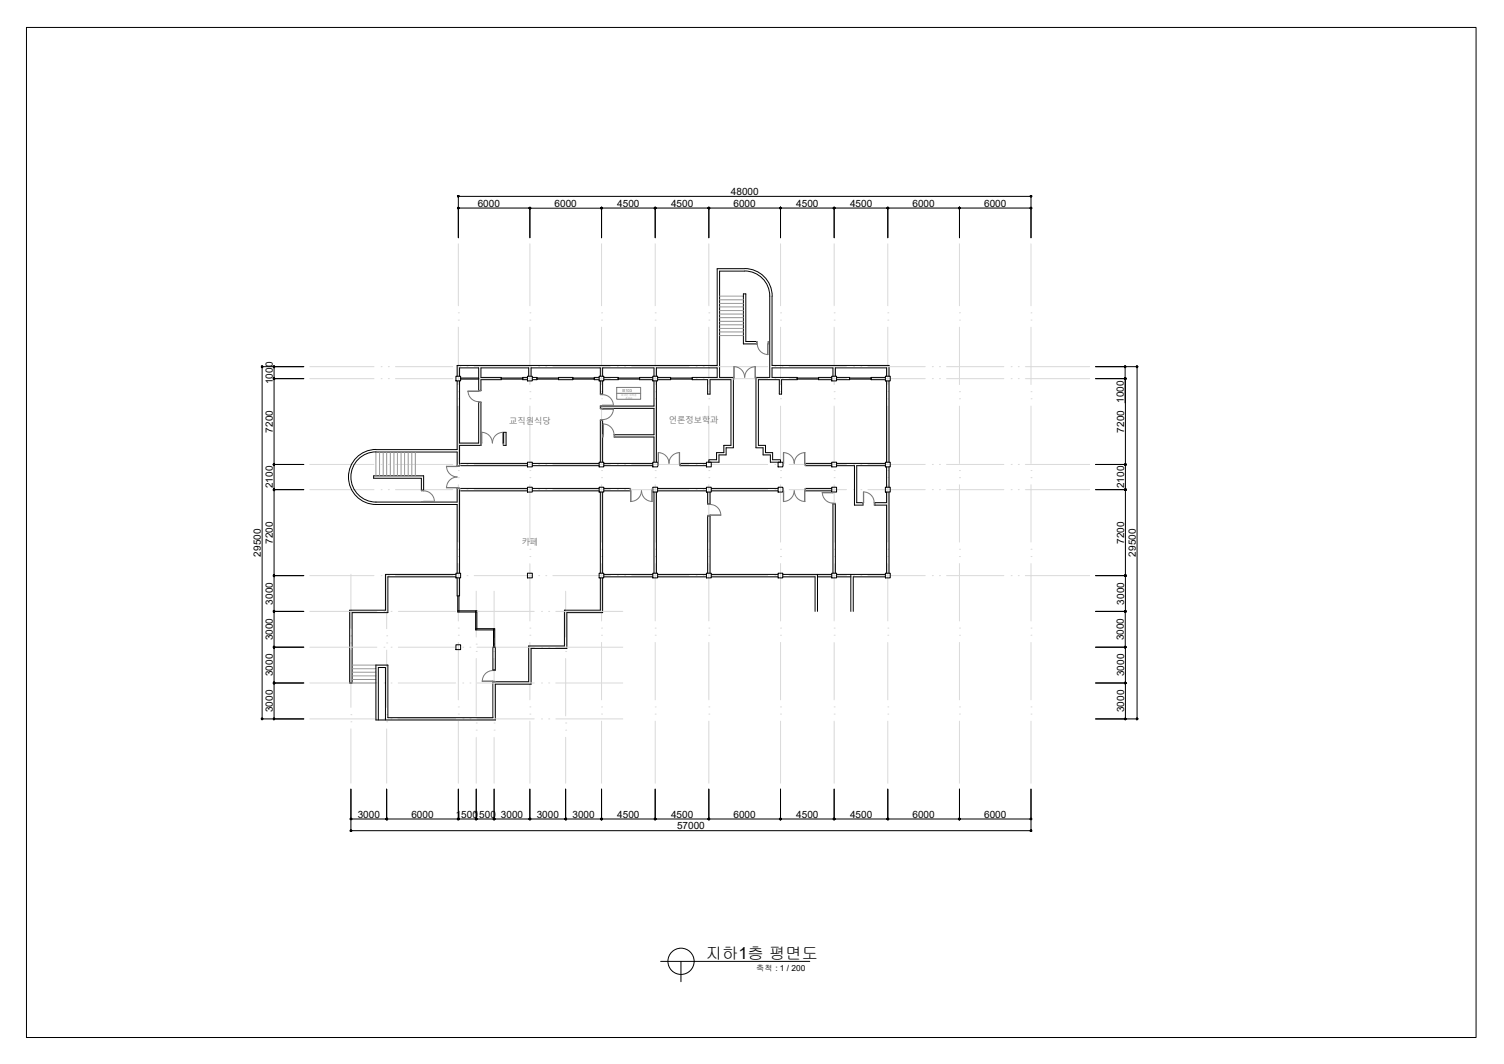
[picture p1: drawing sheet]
<svg xmlns="http://www.w3.org/2000/svg" width="420mm" height="297mm" viewBox="0 0 420 297" stroke-linecap="round" stroke-linejoin="round" font-family="sans-serif">
<defs><g id="words">
<text font-size="4.5" x="197.2" y="267.6">지하1층 평면도</text>
<g font-size="2.8">
<text x="133.5" y="57.7">6000</text>
<text x="154.9" y="57.7">6000</text>
<text x="172.5" y="57.7">4500</text>
<text x="187.5" y="57.7">4500</text>
<text x="204.2" y="54.4">48000</text>
<text x="204.9" y="57.7">6000</text>
<text x="222.4" y="57.7">4500</text>
<text x="237.5" y="57.7">4500</text>
<text x="254.9" y="57.7">6000</text>
<text x="274.9" y="57.7">6000</text>
<text x="76.2" y="107.2" transform="rotate(-90 76.2 107.2)">1000</text>
<text x="314" y="112.4" transform="rotate(-90 314 112.4)">1000</text>
<text x="76.2" y="120.8" transform="rotate(-90 76.2 120.8)">7200</text>
<text x="314" y="120.8" transform="rotate(-90 314 120.8)">7200</text>
<text x="76.2" y="136.3" transform="rotate(-90 76.2 136.3)">2100</text>
<text x="314" y="136.3" transform="rotate(-90 314 136.3)">2100</text>
<text x="72.8" y="155.4" transform="rotate(-90 72.8 155.4)">29500</text>
<text x="76.2" y="151.8" transform="rotate(-90 76.2 151.8)">7200</text>
<text x="314" y="151.8" transform="rotate(-90 314 151.8)">7200</text>
<text x="317.3" y="155.4" transform="rotate(-90 317.3 155.4)">29500</text>
<text x="76.2" y="168.8" transform="rotate(-90 76.2 168.8)">3000</text>
<text x="314" y="168.8" transform="rotate(-90 314 168.8)">3000</text>
<text x="76.2" y="178.8" transform="rotate(-90 76.2 178.8)">3000</text>
<text x="314" y="178.8" transform="rotate(-90 314 178.8)">3000</text>
<text x="76.2" y="188.8" transform="rotate(-90 76.2 188.8)">3000</text>
<text x="314" y="188.8" transform="rotate(-90 314 188.8)">3000</text>
<text x="76.2" y="198.8" transform="rotate(-90 76.2 198.8)">3000</text>
<text x="314" y="198.8" transform="rotate(-90 314 198.8)">3000</text>
<text x="99.9" y="228.3">3000</text>
<text x="114.9" y="228.3">6000</text>
<text x="127.3" y="228.3">15001500</text>
<text x="139.9" y="228.3">3000</text>
<text x="149.9" y="228.3">3000</text>
<text x="159.9" y="228.3">3000</text>
<text x="172.5" y="228.3">4500</text>
<text x="187.5" y="228.3">4500</text>
<text x="189.1" y="231.5">57000</text>
<text x="204.9" y="228.3">6000</text>
<text x="222.4" y="228.3">4500</text>
<text x="237.5" y="228.3">4500</text>
<text x="254.9" y="228.3">6000</text>
<text x="274.9" y="228.3">6000</text>
</g>
<g font-size="2.3" fill="#757575">
<text x="142.3" y="118.4">교직원식당</text>
<text x="186.8" y="118.1">언론정보학과</text>
<text x="145.7" y="152">카페</text>
</g>
<text font-size="2.3" x="211.3" y="271">축척 : 1 / 200</text>
<text font-size="1.2" fill="#757575" x="173.9" y="109.4">B103</text>
<g font-size=".7" fill="#757575">
<text x="173.6" y="110.6">외국인 유학생</text>
<text x="174.7" y="111.3">조리실</text>
</g>
</g></defs>
<!-- layer: WALL -->
<g fill="none" stroke="#000" stroke-width=".28">
<path d="M208 75.7h-7v29.7h3.9v19.6h-2.1v2h-1.9v2h-2.9v-.6h2.2v-2h2v-2.1h2v-18.3h-5.8v4h-.7v-4h-4.3v-.6h6.9v-2.7h-16.9v2.3M208 75h-7.7v27h-72.6v3M208 75.6a7 7 0 0 1 7 7.1v22.7h-3.8v19.6h2v2h2v2h2.8v-.6h-2.2v-2h-1.9v-2.1h-2v-18.3h5.8v4h.6v-4h4.4v-.6h-7v-2.7h17v2.3M208 75a7.7 7.7 0 0 1 7.7 7.7M207.7 82h.7v13.3h3v.7h-3.7zM215.7 82.7v19.3h32.7v3M127.7 106.3v19.2h-22.7a7.7 7.7 0 0 0-7.6 7.7 7.7 7.7 0 0 0 7.6 7.6h22.7v19.2M128.4 105v-2.3h5.3v6.3h.7v-3h5.6v-.6h-5.6v-2.7h13.3v2.3M128.4 106.3v17.4h5.3v-11.3h.7v11.9h-6v5.7h-.7v-3.8h-22.7M147.3 105.4h-1.3v.6h1.3M148.4 105v-2.3h19.3v2.3M148.7 105.4h1.3v.6h-1.3"/>
<path d="M156 105.4h4v.6h-4zM167.4 105.4h-1.4v.6h1.4M167.7 106.3v3.7h.6v-3.7M168.3 105v-2.3h14.4v2.3M168.7 105.4h4v.6h-4M182.4 105.4h-3.7v.6h3.7M182.7 106.3v7.1h-15v.6h15v7.4h-11v.6h11v7M183.4 106.3v22.7M183.7 105.4h3.7v.6h-3.7M232.4 105.4h-3.7v.6h3.7M233.4 105v-2.3h14.3v2.3M233.7 105.4h3.6v.6h-3.6"/>
<path d="M247.3 105.4h-3.9v.6h3.9M247.7 106.3v22.7M248.4 106.3v22.7M104.4 132.8h13.9v4.1h-.6v-3.4h-13.3zM105 126.2a7 7 0 0 0-7 7 7 7 0 0 0 7 7h22.7v-3.8h.7v23.6M128.7 130h18.6M128.7 129.4h18.6M128.7 137h18.6M128.7 136.4h18.6M140.7 123.7v-3h.7v3.6h-.7M148.7 130h18.7M148.7 129.4h18.7"/>
<path d="M148.7 137h18.7M148.7 136.4h18.7M167.7 129v-11.7h.6v11.7M167.7 137.4v22.6M168.3 137.4v22.6M168.7 130h13.7M168.7 129.4h13.7M168.7 137h7.3M168.7 136.4h7.3M182.7 137.4v22.6M183.4 137.4v22.6M183.7 137h13.6"/>
<path d="M183.7 136.4h13.6M197.3 129.4h-7.3v.6h7.3M197.7 137.4v3.3h.7v-3.3M198.7 137h18.7M198.7 136.4h18.7M225 130h7.4M225 129.4h7.4M225 137h7.4M225 136.4h7.4M233.7 130h5v11h2.3v-.7h-1.7v-10.3h8M233.7 129.4h13.6M247.7 137.4v2.9h-3.3v.7h3.3v19"/>
<path d="M247.7 130.3v5.7M248.4 130.3v5.7M248.4 137.4v22.6M127.4 160.4h-19.7v9.9h-10v20.4h.7v-19.7h10v-10h19M127.7 161.3v5.1h.7v-5.1M167.7 161.3v9h-10v10h-10v10h-10v10.1h-29.3v-14.7h-3.4v15.3h33.4v-10h10v-10h10v-10h9.9v-9.7M168.7 161h13.7M168.7 160.4h13.7M183.7 161h13.6M183.7 160.4h13.6M197.7 160v-16h.7v16M198.7 161h18.7"/>
<path d="M198.7 160.4h18.7M218.7 161h9v9.7M218.7 160.4h13.7M228.4 161h4M228.4 160.4v10.3M232.7 160v-19.3h.7v19.3M233.7 161h4M233.7 160.4h13.6M237.7 160.4v10.3M247.3 161h-8.9v9.7M137.7 180.7h.7v6.3h-.7zM105.7 201v-14.6h2v14.6"/>
</g>
<!-- layer: CEN -->
<g fill="none" stroke="#d9d9d9" stroke-width=".28">
<path d="M128 68.1v17.2M148 68.1v17.2M168 68.1v17.2M183 68.1v17.2M198 68.1v17.2M218 68.1v17.2M233 68.1v17.2M248 68.1v17.2M268 68.1v17.2M288 68.1v17.2M128 87.3h.1M128 89.4h.1"/>
<path d="M128 91.4v16M148 87.3h.1M148 89.4h.1M148 91.4v16M168 87.3h.1M168 89.4h.1M168 91.4v16M183 87.3h.1M183 89.4h.1M183 91.4v16M198 87.3h.1M198 89.4h.1"/>
<path d="M198 91.4v16M218 87.3h.1M218 89.4h.1M218 91.4v16M233 87.3h.1M233 89.4h.1M233 91.4v16M248 87.3h.1M248 89.4h.1M248 91.4v16M268 87.3h.1M268 89.4h.1"/>
<path d="M268 91.4v16M288 87.3h.1M288 89.4h.1M288 91.4v16M86.6 102.4h17.9M86.6 105.7h17.9M106.5 102.4h.1M106.5 105.7h.1M108.5 102.4h.1M108.5 105.7h.1M110.5 102.4h16M110.5 105.7h16"/>
<path d="M128 109.3h.1M128 111.3h.1M128 113.4v16M128.5 102.4h.1M128.5 105.7h.1M130.5 102.4h.1M130.5 105.7h.1M132.5 102.4h16M132.5 105.7h16M148 109.3h.1M148 111.3h.1M148 113.4v16"/>
<path d="M150.5 102.4h.1M150.5 105.7h.1M152.5 102.4h.1M152.5 105.7h.1M154.5 102.4h16M154.5 105.7h16M168 109.3h.1M168 111.3h.1M168 113.4v16M172.5 102.4h.1M172.5 105.7h.1M174.5 102.4h.1"/>
<path d="M174.5 105.7h.1M176.5 102.4h16M176.5 105.7h16M183 109.3h.1M183 111.3h.1M183 113.4v16M194.5 102.4h.1M194.5 105.7h.1M196.5 102.4h.1M196.5 105.7h.1M198 109.3h.1M198 111.3h.1"/>
<path d="M198 113.4v16M198.5 102.4h15.9M198.5 105.7h15.9M216.5 102.4h.1M216.5 105.7h.1M218 109.3h.1M218 111.3h.1M218 113.4v16M218.5 102.4h.1M218.5 105.7h.1M220.5 102.4h16M220.5 105.7h16"/>
<path d="M233 109.3h.1M233 111.3h.1M233 113.4v16M238.4 102.4h.1M238.4 105.7h.1M240.5 102.4h.1M240.5 105.7h.1M242.5 102.4h16M242.5 105.7h16M248 109.3h.1M248 111.3h.1M248 113.4v16"/>
<path d="M260.5 102.4h.1M260.5 105.7h.1M262.5 102.4h.1M262.5 105.7h.1M264.4 102.4h16M264.4 105.7h16M268 109.3h.1M268 111.3h.1M268 113.4v16M282.5 102.4h.1M282.5 105.7h.1M284.5 102.4h.1"/>
<path d="M284.5 105.7h.1M286.5 102.4h17.9M286.5 105.7h17.9M288 109.3h.1M288 111.3h.1M288 113.4v16M86.6 129.7h17.9M86.6 136.7h17.9M106.5 129.7h.1M106.5 136.7h.1M108.5 129.7h.1M108.5 136.7h.1"/>
<path d="M110.5 129.7h16M110.5 136.7h16M128 131.4h.1M128 133.4h.1M128 135.3v16M128.5 129.7h.1M128.5 136.7h.1M130.5 129.7h.1M130.5 136.7h.1M132.5 129.7h16M132.5 136.7h16M148 131.4h.1"/>
<path d="M148 133.4h.1M148 135.3v16M150.5 129.7h.1M150.5 136.7h.1M152.5 129.7h.1M152.5 136.7h.1M154.5 129.7h16M154.5 136.7h16M168 131.4h.1M168 133.4h.1M168 135.3v16M172.5 129.7h.1"/>
<path d="M172.5 136.7h.1M174.5 129.7h.1M174.5 136.7h.1M176.5 129.7h16M176.5 136.7h16M183 131.4h.1M183 133.4h.1M183 135.3v16M194.5 129.7h.1M194.5 136.7h.1M196.5 129.7h.1M196.5 136.7h.1"/>
<path d="M198 131.4h.1M198 133.4h.1M198 135.3v16M198.5 129.7h15.9M198.5 136.7h15.9M216.5 129.7h.1M216.5 136.7h.1M218 131.4h.1M218 133.4h.1M218 135.3v16M218.5 129.7h.1M218.5 136.7h.1"/>
<path d="M220.5 129.7h16M220.5 136.7h16M233 131.4h.1M233 133.4h.1M233 135.3v16M238.4 129.7h.1M238.4 136.7h.1M240.5 129.7h.1M240.5 136.7h.1M242.5 129.7h16M242.5 136.7h16M248 131.4h.1"/>
<path d="M248 133.4h.1M248 135.3v16M260.5 129.7h.1M260.5 136.7h.1M262.5 129.7h.1M262.5 136.7h.1M264.4 129.7h16M264.4 136.7h16M268 131.4h.1M268 133.4h.1M268 135.3v16M282.5 129.7h.1"/>
<path d="M282.5 136.7h.1M284.5 129.7h.1M284.5 136.7h.1M286.5 129.7h17.9M286.5 136.7h17.9M288 131.4h.1M288 133.4h.1M288 135.3v16M128 153.3h.1M128 155.4h.1M128 157.4v16M148 153.3h.1"/>
<path d="M148 155.4h.1M148 157.4v16M168 153.3h.1M168 155.4h.1M168 157.4v16M183 153.3h.1M183 155.4h.1M183 157.4v16M198 153.3h.1M198 155.4h.1M198 157.4v16M218 153.3h.1"/>
<path d="M218 155.4h.1M218 157.4v16M233 153.3h.1M233 155.4h.1M233 157.4v16M248 153.3h.1M248 155.4h.1M248 157.4v16M268 153.3h.1M268 155.4h.1M268 157.4v16M288 153.3h.1"/>
<path d="M288 155.4h.1M288 157.4v16M86.6 160.7h17.9M86.6 170.7h18.7M98 177.5h.1M98 179.5h.1M98 160.4v15.1M106.5 160.7h.1M107.3 170.7h.1M108 177.5h.1M108 179.5h.1M108 160.4v15.1"/>
<path d="M108.5 160.7h.1M109.2 170.7h.1M110.5 160.7h16M111.3 170.7h16M128 175.3h.1M128 177.3h.1M128 179.4v16M128.5 160.7h.1M129.3 170.7h.1M130.5 160.7h.1M131.3 170.7h.1M132.5 160.7h16"/>
<path d="M133 179.8h.1M133 165.1v12.7M133.3 170.7h16M138 179.8h.1M138 165.1v12.7M148 175.3h.1M148 177.3h.1M148 179.4v16M150.5 160.7h.1M151.3 170.7h.1M152.5 160.7h.1M153.3 170.7h.1"/>
<path d="M154.5 160.7h16M155.3 170.7h18.7M158 179.8h.1M158 165.1v12.7M168 175.3h.1M168 177.3h.1M168 179.4v16M172.5 160.7h.1M174.5 160.7h.1M176.5 160.7h16M183 175.3h.1M183 177.3h.1"/>
<path d="M183 179.4v16M194.5 160.7h.1M196.5 160.7h.1M198 175.3h.1M198 177.3h.1M198 179.4v16M198.5 160.7h15.9M216.5 160.7h.1M218 175.3h.1M218 177.3h.1M218 179.4v16M218.5 160.7h.1"/>
<path d="M220.5 160.7h16M233 175.3h.1M233 177.3h.1M233 179.4v16M238.4 160.7h.1M240.5 160.7h.1M242.5 160.7h16M248 175.3h.1M248 177.3h.1M248 179.4v16M260.5 160.7h.1M262.5 160.7h.1"/>
<path d="M264.4 160.7h16M268 175.3h.1M268 177.3h.1M268 179.4v16M282.5 160.7h.1M284.5 160.7h.1M286.5 160.7h17.9M288 175.3h.1M288 177.3h.1M288 179.4v16M86.6 180.7h18.7M86.6 190.7h18.7"/>
<path d="M98 199.5h.1M98 181.5v16M107.3 180.7h.1M107.3 190.7h.1M108 199.5h.1M108 181.5v16M109.2 180.7h.1M109.2 190.7h.1M111.3 180.7h16M111.3 190.7h16M128 197.4h.1M128 199.3h.1"/>
<path d="M129.3 180.7h.1M129.3 190.7h.1M131.3 180.7h.1M131.3 190.7h.1M133 181.9h.1M133 183.9v16M133.3 180.7h16M133.3 190.7h16M138 181.9h.1M138 183.9v16M148 197.4h.1M148 199.3h.1"/>
<path d="M151.3 180.7h.1M151.3 190.7h.1M153.3 180.7h.1M153.3 190.7h.1M155.3 180.7h18.7M155.3 190.7h18.7M158 181.9h.1M158 183.9v16M168 197.4h.1M168 199.3h.1M183 197.4h.1M183 199.3h.1"/>
<path d="M198 197.4h.1M198 199.3h.1M218 197.4h.1M218 199.3h.1M233 197.4h.1M233 199.3h.1M248 197.4h.1M248 199.3h.1M268 197.4h.1M268 199.3h.1M288 197.4h.1M288 199.3h.1"/>
<path d="M86.6 200.7h18.7M98 201.5h.1M98 203.5v15.2M107.3 200.7h.1M108 201.5h.1M108 203.5v15.2M109.2 200.7h.1M111.3 200.7h16M128 201.3v17.4M129.3 200.7h.1M131.3 200.7h.1M133 201.8h.1"/>
<path d="M133 203.8h.1M133 205.9v12.8M133.3 200.7h16M138 201.8h.1M138 203.8h.1M138 205.9v12.8M148 201.3v17.4M151.3 200.7h.1M153.3 200.7h.1M155.3 200.7h18.7M158 201.8h.1M158 203.8h.1"/>
<path d="M158 205.9v12.8M168 201.3v17.4M183 201.3v17.4M198 201.3v17.4M218 201.3v17.4M233 201.3v17.4M248 201.3v17.4M268 201.3v17.4M288 201.3v17.4"/>
</g>
<!-- layer: WIN -->
<g fill="none" stroke="#000" stroke-width=".28">
<path d="M128.7 105.5h5v.3h-5zM140 105.5h6v.3h-6zM150 105.5h6v.3h-6zM160 105.5h6v.3h-6zM172.7 105.5h6v.3h-6zM187.4 105.5h6v.3h-6zM222.7 105.5h6v.3h-6zM237.3 105.5h6.1v.3h-6.1zM127.9 166.4v4.5h5.3M127.9 170.5h5.3v5.4M128.2 166.4v4.5M132.9 170.5v5.4h5.3"/>
<path d="M132.9 175.5h5.3v5.2M137.9 175.5v5.2"/>
</g>
<!-- layer: 0e -->
<g fill="none" stroke="#000" stroke-width=".28">
<path d="M127.4 105h1.3v1.3h-1.3zM147.3 105h1.4v1.3h-1.4zM167.4 105h1.3v1.3h-1.3zM182.4 105h1.3v1.3h-1.3zM232.4 105h1.3v1.3h-1.3zM247.3 105h1.4v1.3h-1.4zM147.3 129h1.4v1.3h-1.4zM147.3 136h1.4v1.4h-1.4zM167.4 129h1.3v1.3h-1.3zM167.4 136h1.3v1.4h-1.3zM182.4 129h1.3v1.3h-1.3zM182.4 136h1.3v1.4h-1.3z"/>
<path d="M197.3 129h1.4v1.3h-1.4zM197.3 136h1.4v1.4h-1.4zM217.4 129h1.3v1.3h-1.3zM217.4 136h1.3v1.4h-1.3zM232.4 129h1.3v1.3h-1.3zM232.4 136h1.3v1.4h-1.3zM247.3 136h1.4v1.4h-1.4zM247.3 129h1.4v1.3h-1.4zM127.4 160h1.3v1.3h-1.3zM147.3 160h1.4v1.3h-1.4zM167.4 160h1.3v1.3h-1.3zM182.4 160h1.3v1.3h-1.3z"/>
<path d="M197.3 160h1.4v1.3h-1.4zM217.4 160h1.3v1.3h-1.3zM232.4 160h1.3v1.3h-1.3zM247.3 160h1.4v1.3h-1.4zM127.4 180h1.3v1.4h-1.3z"/>
</g>
<!-- layer: DOOR -->
<g fill="none" stroke="#757575" stroke-width=".28">
<path d="M211.4 95.3h.1v.7h-.1zM211.6 96a2.98 2.98 0 0 0 3 3M214.4 99v-3h.3v-.7h-.2v3.7M130.7 109.3h3v-.3h.7v.2h-3.7a3.1 3.1 0 0 0 3 2.9M133.7 112.2h.7v.2h-.7zM167.7 117.2h.6v.1h-.6zM167.7 110h.6v.2h-.6zM168.4 110.2a2.98 2.98 0 0 1 3 3h-3.7v.2h.6v-.3h3.1M168.6 118.4v3h-.3v.6h.2v-3.6a2.98 2.98 0 0 1 3 2.9M171.4 114.2a2.98 2.98 0 0 1-3 2.9M171.4 114.2h-3.7v-.2h.6v.3h3.1M204.9 105.4l.1 .6z"/>
<path d="M205 102.4v3M205 102.4a2.98 2.98 0 0 1 3 2.9M205.1 102.4l-.1 3M210.9 102.4v3l.1-3M211 105.4h.2v.6h-.2zM211 102.4a2.98 2.98 0 0 0-2.9 2.9M117.7 136.9h.6v.1h-.6zM118.4 137a2.98 2.98 0 0 1 3 3l-3.7 .2h.6v-.2h3.1M124.7 130.3h3l-3-.1a2.98 2.98 0 0 0 3 2.9M124.7 136.1l3 .1M127.7 136.2h.7v.2h-.7zM127.7 130h.7v.2h-.7z"/>
<path d="M127.7 133.2a2.98 2.98 0 0 0-3 3h3M134.4 123.7h.1v.6h-.1zM134.6 120.7l-.1 3M137.5 123.7a2.98 2.98 0 0 0-3-3v3M140.4 120.7v3l.1-3M140.5 123.7h.2v.6h-.2zM140.6 120.7a2.98 2.98 0 0 0-3 3M171.5 121.4h.2v.6h-.2zM176 136.4h.2v.6h-.2zM176.2 137v3a2.98 2.98 0 0 0 3-3 3.1 3.1 0 0 0 3 3l-.1-3v3M176.2 137l.1 3M182.2 136.4h.2v.6h-.2z"/>
<path d="M183.7 129.4h.2v.6h-.2zM183.9 126.4v3M189.8 126.4v3l.1-3M189.9 129.4h.1v.6h-.1zM189.9 126.4a2.98 2.98 0 0 0-3 2.9 2.98 2.98 0 0 0-3-2.9v3M218.7 129.4h.1v.6h-.1zM218.7 136.4h.1v.6h-.1zM218.8 137l.1 3a2.98 2.98 0 0 0 3-3 3.1 3.1 0 0 0 3 3l-.1-3v3M218.8 137l.1 3M218.9 126.4l-.1 3M224.8 126.4v3l.1-3a3.1 3.1 0 0 0-3 2.9 2.98 2.98 0 0 0-3-2.9l-.1 3M224.9 129.4h.1v.6h-.1z"/>
<path d="M224.9 136.4h.1v.6h-.1zM229.7 137.5l3.7-.1h-.7v.2h-3M229.7 137.5a2.98 2.98 0 0 0 3 3M241.2 137.4v3.6h-.2v-.7h.3v-2.9M241.2 137.3a2.98 2.98 0 0 1 3 3M197.7 140.7h.7v.1h-.7zM198.4 140.8a2.98 2.98 0 0 1 3 3M201.4 143.8h-3v.2h-.7v-.2h3.7M232.7 140.5h.7v.2h-.7zM244.2 140.3h.2v.7h-.2zM137.7 187h.7v.2h-.7zM137.7 187.2a3 3 0 0 0-3 3l3.7 .1h-.7v-.2h-3"/>
</g>
<!-- layer: Ĳ -->
<g fill="none" stroke="#979797" stroke-width=".28">
<path d="M201 82.7h6.7M201 93.7h6.7M201 92.7h6.7M201 91.7h6.7M201 90.7h6.7M201 89.7h6.7M201 88.7h6.7M201 87.7h6.7M201 86.7h6.7M201 85.7h6.7M201 84.7h6.7M201 83.7h6.7"/>
<path d="M105 126.2v6.6M106 126.2v6.6M107 126.2v6.6M108 126.2v6.6M109 126.2v6.6M110.1 126.2v6.6M111 126.2v6.6M112 126.2v6.6M113 126.2v6.6M114 126.2v6.6M115 126.2v6.6M116 126.2v6.6"/>
<path d="M98.4 190.7h6.6M98.4 189.7h6.6M98.4 188.7h6.6M98.4 187.7h6.6M98.4 186.7h6.6M98.4 185.7h6.6"/>
</g>
<!-- layer: DIM -->
<g fill="none" stroke="#000" stroke-width=".28">
<path d="M128 54.8v11.6M128.4 58.1h19.3M128.4 54.8h159.3M148 58.1v8.3M148.4 58.1h19.3M168 58.1v8.3M168.3 58.1h14.4M183 58.1v8.3M183.4 58.1h14.3M198 58.1v8.3M198.4 58.1h19.3M218 58.1v8.3"/>
<path d="M218.3 58.1h14.4M233 58.1v8.3M233.4 58.1h14.3M248 58.1v8.3M248.4 58.1h19.3M268 58.1v8.3M268.3 58.1h19.4M288 54.8v11.6M73.2 102.4h11.7M73.2 102.7v97.7M76.6 105.7h8.3M76.6 102.7v2.7"/>
<path d="M76.6 106v23.4M306.1 102.4h11.6M306.1 105.7h8.3M314.3 102.7v2.7M314.3 105.7v6.8M314.4 106v23.4M317.7 102.7v97.7M76.6 129.7h8.3M76.6 136.7h8.3M76.6 130v6.4M76.6 137v23.4M306.1 129.7h8.3"/>
<path d="M306.1 136.7h8.3M314.4 130v6.4M314.4 137v23.4M76.6 160.7h8.3M76.6 170.7h8.3M76.6 161v9.3M76.6 171v9.3M306.1 160.7h8.3M306.1 170.7h8.3M314.4 171v9.3M314.4 161v9.3M76.6 180.7h8.3"/>
<path d="M76.6 190.7h8.3M76.6 181v9.3M76.6 191v9.4M306.1 180.7h8.3M306.1 190.7h8.3M314.4 181v9.3M314.4 191v9.4M73.2 200.7h11.7M306.1 200.7h11.6M98 220.3v11.6M98.4 228.6h9.3M98.4 231.9h189.3"/>
<path d="M108 220.3v8.3M108.4 228.6h19.3M128 220.3v8.3M128.4 228.6h4.3M133 220.3v8.3M133.4 228.6h4.3M138 220.3v8.3M138.4 228.6h9.3M148 220.3v8.3M148.4 228.6h9.3M158 220.3v8.3M158.4 228.6h9.3"/>
<path d="M168 220.3v8.3M168.3 228.6h14.4M183 220.3v8.3M183.4 228.6h14.3M198 220.3v8.3M198.4 228.6h19.3M218 220.3v8.3M218.3 228.6h14.4M233 220.3v8.3M233.4 228.6h14.3M248 220.3v8.3M248.4 228.6h19.3"/>
<path d="M268 220.3v8.3M268.3 228.6h19.4M288 220.3v11.6M184.6 268.4h41.6M190.2 268.4v5.7"/>
<circle cx="190.3" cy="268.4" r="3.7"/>
</g>
<!-- layer: SHEET -->
<path d="M7.4 7.7h405v281.9h-405z" fill="none" stroke="#000" stroke-width=".28"/>
<!-- layer: 亅 -->
<path d="M172.3 108.2h6.7v3.3h-6.7zM172.3 109.8h6.7" fill="none" stroke="#757575" stroke-width=".28"/>
<!-- layer: 0 -->
<g fill="#000" stroke="#000" stroke-width=".28">
<path d="M76.4 105.8l.2-.1zM76.7 105.6l-.1 .1zM314.4 129.7h.2zM76.6 190.5v.2zM314.4 190.5v.2z"/>
<path d="M127.9 58.1h.1zM127.9 58.2l.1-.1zM128 58.1l.2 .1z"/>
<path d="M127.9 54.8h.1zM127.9 54.9l.1-.1v.2zM128 54.8v.2z"/>
<path d="M127.9 58l.1 .1v-.2zM127.9 58l.1 .1z"/>
<path d="M127.9 54.7l.1 .1zM127.9 54.7l.1 .1z"/>
<path d="M128 58.1l.2 .1zM128 58.1h.2zM128 57.9v.2z"/>
<path d="M128 54.8h.2zM128 54.8l.2-.1zM128 54.7v.1z"/>
<path d="M147.9 58.1h.1zM147.9 58.3l.1-.2zM148 58.1l.2 .2z"/>
<path d="M147.9 58l.1 .1zM147.9 58.1h.1zM147.9 58.2l.1-.1z"/>
<path d="M148 58.1l.2 .1zM148 58.1l.2 .1z"/>
<path d="M147.9 58l.1 .1zM147.9 58l.1 .1z"/>
<path d="M148 58.1l.2 .2zM148 58.1l.2-.1zM148 58v.1z"/>
<path d="M148 58.1h.2zM148 57.9v.2zM147.9 58l.1 .1v-.2z"/>
<path d="M167.9 58.1h.1zM167.9 58.2l.1-.1zM168 58.1v.2z"/>
<path d="M167.9 58l.1 .1zM167.9 58.1h.1zM168 58.1l-.1 .2z"/>
<path d="M168 58.1v.2zM168 58.1l.1 .2z"/>
<path d="M167.9 58l.1 .1v-.2zM167.9 58l.1 .1z"/>
<path d="M168 58.1l.1 .1zM168 57.9v.2z"/>
<path d="M168.1 58l-.1 .1zM168 58v.1zM167.9 58l.1 .1z"/>
<path d="M182.9 58.1h.1zM182.9 58.2l.1-.1zM183 58.1l.2 .1z"/>
<path d="M182.9 58l.1 .1zM182.9 58.1h.1zM182.9 58.2l.1-.1z"/>
<path d="M183 58.1l.2 .1zM183 58.1l.2 .1z"/>
<path d="M182.9 58l.1 .1v-.2zM182.9 58l.1 .1z"/>
<path d="M183 58.1l.2 .1zM183 58.1h.2zM183 57.9v.2z"/>
<path d="M183 58.1h.2zM183 57.9v.2zM182.9 58l.1 .1v-.2z"/>
<path d="M197.9 58.1h.1zM197.9 58.2l.1-.1zM198 58.1l.1 .1z"/>
<path d="M197.9 58l.1 .1zM197.9 58.1h.1zM198 58.1l-.1 .1z"/>
<path d="M198 58.1l.1 .1zM198 58.1l.1 .1z"/>
<path d="M197.9 58l.1 .1v-.2zM197.9 58l.1 .1z"/>
<path d="M198 58.1l.1 .1zM198 58.1h.2zM198 57.9v.2z"/>
<path d="M198 58.1h.2zM198 57.9v.2zM197.9 58l.1 .1v-.2z"/>
<path d="M217.9 58.1h.1zM217.9 58.2l.1-.1zM218 58.1v.2z"/>
<path d="M217.9 58l.1 .1zM217.9 58.1h.1zM217.9 58.2l.1-.1z"/>
<path d="M218 58.1v.2zM218 58.1l.1 .1z"/>
<path d="M217.9 58l.1 .1v-.2zM217.9 58l.1 .1z"/>
<path d="M218 58.1l.1 .1zM218 57.9v.2z"/>
<path d="M218 57.9v.2zM217.9 58l.1 .1v-.2z"/>
<path d="M232.9 58.1h.1zM232.9 58.2l.1-.1zM233 58.1l.2 .1z"/>
<path d="M232.9 58l.1 .1zM232.9 58.1h.1zM233 58.1l-.1 .1z"/>
<path d="M233 58.1l.2 .1zM233 58.1l.2 .1z"/>
<path d="M232.9 58l.1 .1v-.2zM232.9 58l.1 .1z"/>
<path d="M233 58.1l.2 .1zM233 58.1h.2zM233 57.9v.2z"/>
<path d="M233 58.1h.2zM233 57.9v.2zM232.9 58l.1 .1v-.2z"/>
<path d="M247.8 58.1h.2zM247.9 58.2l.1-.1zM248 58.1l.1 .1z"/>
<path d="M247.9 58l.1 .1zM247.8 58.1h.2zM248 58.1l-.1 .1z"/>
<path d="M248 58.1l.1 .1zM248 58.1l.1 .1z"/>
<path d="M247.9 58l.1 .1v-.2zM247.9 58l.1 .1z"/>
<path d="M248 58.1l.1 .1zM248 58.1h.2zM248 57.9v.2z"/>
<path d="M248 58.1h.2zM248 57.9v.2zM247.9 58l.1 .1v-.2z"/>
<path d="M267.9 58.1h.1zM267.9 58.2l.1-.1zM268 58.1v.2z"/>
<path d="M267.9 58l.1 .1zM267.9 58.1h.1zM267.9 58.2l.1-.1z"/>
<path d="M268 58.1v.2zM268 58.1l.1 .1z"/>
<path d="M267.9 58l.1 .1v-.2zM267.9 58l.1 .1z"/>
<path d="M268 58.1l.1 .1zM268 57.9v.2z"/>
<path d="M268 57.9v.2zM267.9 58l.1 .1v-.2z"/>
<path d="M287.9 58l.1 .1zM287.9 58.1h.1zM287.9 58.2l.1-.1z"/>
<path d="M287.9 54.7l.1 .1zM287.9 54.8h.1zM287.9 54.9l.1 .1v-.2z"/>
<path d="M288 58.1l.1 .1zM288 58.1l.1 .1z"/>
<path d="M288 54.8v.2zM288 54.8h.2z"/>
<path d="M288 58.1h.2zM288 57.9v.2zM287.9 58l.1 .1v-.2z"/>
<path d="M288.1 54.7l-.1 .1zM288 54.7v.1zM287.9 54.7l.1 .1z"/>
<path d="M73.1 102.5l.1-.1zM73.2 102.4l.1 .1zM73.2 102.4l.1 .1z"/>
<path d="M73.1 102.2l.1 .2zM73.1 102.2l.1 .2zM73.1 102.4h.1z"/>
<path d="M73.3 102.2l-.1 .2zM73.2 102.2v.2z"/>
<path d="M76.4 105.7h.2zM76.4 105.8l.2-.1z"/>
<path d="M76.4 102.5l.2-.1zM76.6 102.4v.1zM76.6 102.4l.1 .1z"/>
<path d="M76.4 105.6l.2 .1zM76.4 105.6l.2 .1zM76.4 105.7h.2z"/>
<path d="M76.4 102.2l.2 .2zM76.4 102.2l.2 .2zM76.4 102.4h.2z"/>
<path d="M76.6 105.5v.2zM76.4 105.6l.2 .1zM76.4 105.6l.2 .1z"/>
<path d="M76.7 105.6l-.1 .1zM76.6 105.5v.2z"/>
<path d="M76.7 102.2l-.1 .2zM76.6 102.2v.2z"/>
<path d="M314.3 102.4v.1zM314.3 102.4l.1 .1zM314.3 102.4l.1 .1z"/>
<path d="M314.3 105.8l.1-.1zM314.4 105.7l.1 .1zM314.4 105.7h.2z"/>
<path d="M314.2 102.2l.1 .2zM314.2 102.2l.1 .2z"/>
<path d="M314.3 105.7l.1 .1zM314.3 105.7h.2zM314.3 105.7l.1-.1z"/>
<path d="M314.3 105.6l.1 .1zM314.3 105.6l.1 .1zM314.2 105.7h.2z"/>
<path d="M314.3 105.5v.2zM314.2 105.6l.1 .1zM314.2 105.6l.1 .1z"/>
<path d="M314.3 102.4l.1-.2zM314.3 102.2v.2z"/>
<path d="M314.5 105.6l-.1 .1zM314.4 105.5v.2z"/>
<path d="M317.5 102.5l.2-.1zM317.7 102.4v.1zM317.7 102.4h.1z"/>
<path d="M317.5 102.2l.2 .2zM317.5 102.2l.2 .2zM317.5 102.4h.2z"/>
<path d="M317.7 102.2v.2h.1zM317.7 102.2v.2z"/>
<path d="M76.4 136.7h.2zM76.4 136.8l.2-.1z"/>
<path d="M76.4 129.7h.2zM76.4 129.8l.2-.1z"/>
<path d="M76.4 136.8l.2-.1zM76.6 136.7v.2zM76.6 136.7l.1 .1z"/>
<path d="M76.4 129.8l.2-.1zM76.6 129.7v.1zM76.6 129.7l.1 .1z"/>
<path d="M76.4 136.6l.2 .1zM76.4 136.6l.2 .1zM76.4 136.7h.2z"/>
<path d="M76.6 136.7v.2zM76.6 136.7l.1 .1zM76.7 136.6l-.1 .1z"/>
<path d="M76.4 129.6l.2 .1zM76.4 129.6l.2 .1zM76.4 129.7h.2z"/>
<path d="M76.6 129.7v.1zM76.6 129.7l.1 .1z"/>
<path d="M76.6 136.5v.2zM76.4 136.6l.2 .1zM76.4 136.6l.2 .1z"/>
<path d="M76.4 129.6l.2 .1zM76.4 129.6l.2 .1z"/>
<path d="M76.7 136.6l-.1 .1zM76.6 136.5v.2z"/>
<path d="M314.2 129.7h.2zM314.3 129.8l.1-.1z"/>
<path d="M314.2 136.7h.2zM314.3 136.8l.1-.1z"/>
<path d="M314.3 129.8l.1-.1zM314.4 129.7l.1 .1zM314.4 129.7l.1 .1z"/>
<path d="M314.3 136.8l.1-.1zM314.4 136.7l.1 .1zM314.4 136.7l.1 .1z"/>
<path d="M314.4 129.7l.1 .1zM314.4 129.7l.1 .1zM314.4 129.7h.2z"/>
<path d="M314.3 129.6l.1 .1zM314.3 129.6l.1 .1zM314.2 129.7h.2z"/>
<path d="M314.4 136.7l.1 .1zM314.4 136.7l.1 .1zM314.4 136.7l.1-.1z"/>
<path d="M314.3 136.6l.1 .1zM314.3 136.6l.1 .1zM314.2 136.7h.2z"/>
<path d="M314.3 129.6l.1 .1zM314.3 129.6l.1 .1z"/>
<path d="M314.4 136.5v.2zM314.3 136.6l.1 .1zM314.3 136.6l.1 .1z"/>
<path d="M314.5 136.6l-.1 .1zM314.4 136.5v.2z"/>
<path d="M76.4 170.7h.2zM76.6 170.7l-.2 .1z"/>
<path d="M76.4 160.7h.2zM76.4 160.8l.2-.1z"/>
<path d="M76.6 170.7l-.2 .1zM76.6 170.7v.2zM76.6 170.7l.1 .1z"/>
<path d="M76.4 160.8l.2-.1zM76.6 160.7v.2zM76.6 160.7l.1 .1z"/>
<path d="M76.4 170.6l.2 .1zM76.4 170.6l.2 .1zM76.4 170.7h.2z"/>
<path d="M76.6 170.7v.2zM76.6 170.7l.1 .1zM76.7 170.6l-.1 .1z"/>
<path d="M76.4 160.6l.2 .1zM76.4 160.6l.2 .1zM76.4 160.7h.2z"/>
<path d="M76.6 160.7v.2zM76.6 160.7l.1 .1zM76.7 160.6l-.1 .1z"/>
<path d="M76.6 170.5v.2zM76.4 170.6l.2 .1zM76.4 170.6l.2 .1z"/>
<path d="M76.6 160.5v.2zM76.4 160.6l.2 .1zM76.4 160.6l.2 .1z"/>
<path d="M76.7 170.6l-.1 .1zM76.6 170.5v.2z"/>
<path d="M76.7 160.6l-.1 .1zM76.6 160.5v.2z"/>
<path d="M314.2 160.7h.2zM314.3 160.8l.1-.1z"/>
<path d="M314.2 170.8l.2-.1zM314.4 170.7l.1 .1zM314.4 170.7l.1 .1z"/>
<path d="M314.2 170.7h.2zM314.3 170.8l.1-.1z"/>
<path d="M314.3 160.8l.1-.1zM314.4 160.7l.1 .1zM314.4 160.7l.1 .1z"/>
<path d="M314.2 170.6l.2 .1zM314.2 170.6l.2 .1zM314.2 170.7h.2z"/>
<path d="M314.4 160.7l.1 .1zM314.4 160.7l.1 .1zM314.4 160.7l.1-.1z"/>
<path d="M314.3 160.6l.1 .1zM314.3 160.6l.1 .1zM314.2 160.7h.2z"/>
<path d="M314.4 170.7l.1 .1zM314.4 170.7l.1 .1zM314.4 170.7l.1-.1z"/>
<path d="M314.4 160.5v.2zM314.3 160.6l.1 .1zM314.3 160.6l.1 .1z"/>
<path d="M314.5 170.6l-.1 .1zM314.4 170.5v.2z"/>
<path d="M314.4 170.5v.2zM314.3 170.6l.1 .1zM314.3 170.6l.1 .1z"/>
<path d="M314.5 160.6l-.1 .1zM314.4 160.5v.2z"/>
<path d="M76.4 190.7h.2zM76.6 190.7l-.2 .1z"/>
<path d="M76.4 180.7h.2zM76.4 180.8l.2-.1z"/>
<path d="M76.6 190.7l-.2 .1zM76.6 190.7v.1zM76.6 190.7l.1 .1z"/>
<path d="M76.4 180.8l.2-.1zM76.6 180.7v.1zM76.6 180.7h.1z"/>
<path d="M76.4 190.6l.2 .1v-.2zM76.4 190.6l.2 .1zM76.4 190.7h.2z"/>
<path d="M76.4 180.6l.2 .1zM76.4 180.6l.2 .1zM76.4 180.7h.2z"/>
<path d="M76.6 190.7v.1zM76.6 190.7h.1zM76.6 190.7h.1z"/>
<path d="M76.6 180.7v.1zM76.6 180.7l.1 .1zM76.7 180.6l-.1 .1z"/>
<path d="M76.6 190.5v.2zM76.4 190.6l.2-.1v.2zM76.4 190.6l.2 .1z"/>
<path d="M76.6 180.5v.2zM76.4 180.6l.2 .1zM76.4 180.6l.2 .1z"/>
<path d="M76.7 180.6l-.1 .1h.1zM76.6 180.5v.2z"/>
<path d="M314.2 180.7h.2zM314.2 180.8l.2-.1z"/>
<path d="M314.2 190.7h.2zM314.3 190.8l.1-.1z"/>
<path d="M314.3 180.8l.1-.1zM314.4 180.7v.1zM314.4 180.7h.2z"/>
<path d="M314.3 190.8l.1-.1zM314.4 190.7v.1zM314.4 190.7h.2z"/>
<path d="M314.4 180.7l.1 .1zM314.4 180.7l.1 .1zM314.5 180.6l-.1 .1z"/>
<path d="M314.3 180.6l.1 .1zM314.3 180.6l.1 .1zM314.2 180.7h.2z"/>
<path d="M314.4 190.7v.1zM314.4 190.7h.2zM314.4 190.7h.2z"/>
<path d="M314.3 190.6l.1 .1v-.2zM314.3 190.6l.1 .1zM314.2 190.7h.2z"/>
<path d="M314.4 180.5v.2zM314.2 180.6l.2 .1zM314.2 180.6l.2 .1z"/>
<path d="M314.4 190.5v.2zM314.3 190.6l.1-.1v.2zM314.3 190.6l.1 .1z"/>
<path d="M314.5 180.6l-.1 .1h.2zM314.4 180.5v.2z"/>
<path d="M73.1 200.7h.1zM73.1 200.8l.1-.1v.2z"/>
<path d="M73.2 200.7v.2zM73.2 200.7h.2zM73.2 200.7l.1-.1z"/>
<path d="M73.2 200.5v.2zM73.1 200.6l.1 .1zM73.1 200.6l.1 .1z"/>
<path d="M76.4 200.7h.2zM76.4 200.8l.2-.1v.2z"/>
<path d="M76.6 200.7v.2zM76.7 200.6l-.1 .1z"/>
<path d="M76.6 200.5v.2zM76.4 200.6l.2 .1zM76.4 200.6l.2 .1z"/>
<path d="M314.2 200.7h.2zM314.3 200.8l.1-.1v.2z"/>
<path d="M314.4 200.7v.2zM314.4 200.7h.2zM314.5 200.6l-.1 .1h.2z"/>
<path d="M314.4 200.5v.2zM314.3 200.6l.1 .1zM314.3 200.6l.1 .1z"/>
<path d="M317.5 200.7h.2zM317.5 200.8l.2-.1v.2z"/>
<path d="M317.7 200.7v.2zM317.7 200.7h.1zM317.7 200.6v.1h.1z"/>
<path d="M317.7 200.5v.2zM317.5 200.6l.2 .1zM317.5 200.6l.2 .1z"/>
<path d="M97.9 228.6h.1zM97.9 228.8l.1-.2zM98 228.6l.2 .2z"/>
<path d="M97.9 231.9h.1zM97.9 232l.1-.1zM98 231.9l.2 .1z"/>
<path d="M97.9 228.5l.1 .1zM97.9 228.5l.1 .1z"/>
<path d="M97.9 231.8l.1 .1zM97.9 231.8l.1 .1z"/>
<path d="M98 228.6l.2 .2zM98 228.6l.2-.1zM98 228.5v.1z"/>
<path d="M98 231.9l.2 .1zM98 231.9l.2-.1zM98 231.7v.2z"/>
<path d="M107.9 228.6h.1zM108 228.6v.2zM108 228.6l.1 .2z"/>
<path d="M107.9 228.5v.1h.1zM107.9 228.6h.1zM108 228.6v.2z"/>
<path d="M107.9 228.5l.1 .1zM107.9 228.5l.1 .1h-.1z"/>
<path d="M108 228.6l.1 .2zM108 228.6l.1 .2z"/>
<path d="M108 228.6l.1 .2zM108.1 228.5l-.1 .1zM108 228.5v.1z"/>
<path d="M108.1 228.5l-.1 .1zM108 228.5v.1zM107.9 228.5l.1 .1z"/>
<path d="M127.9 228.6h.1zM127.9 228.8l.1-.2zM128 228.6l.2 .2z"/>
<path d="M127.9 228.5l.1 .1zM127.9 228.6h.1zM128 228.6l-.1 .2z"/>
<path d="M127.9 228.5l.1 .1zM127.9 228.5l.1 .1z"/>
<path d="M128 228.6l.2 .2zM128 228.6l.2 .2z"/>
<path d="M128 228.6l.2 .2zM128 228.6l.2-.1zM128 228.5v.1z"/>
<path d="M128.2 228.5l-.2 .1zM128 228.5v.1zM127.9 228.5l.1 .1z"/>
<path d="M132.9 228.6h.1zM132.9 228.8l.1-.2zM133 228.6l.2 .2z"/>
<path d="M132.9 228.5l.1 .1zM132.9 228.6h.1zM133 228.6l-.1 .2z"/>
<path d="M132.9 228.5l.1 .1zM132.9 228.5l.1 .1z"/>
<path d="M133 228.6l.2 .2zM133 228.6l.2 .2z"/>
<path d="M133 228.6l.2 .2zM133 228.6l.2-.1zM133 228.5v.1z"/>
<path d="M133.2 228.5l-.2 .1zM133 228.5v.1zM132.9 228.5l.1 .1z"/>
<path d="M137.9 228.6h.1zM137.9 228.8l.1-.2zM138 228.6l.2 .2z"/>
<path d="M137.9 228.5l.1 .1zM137.9 228.6h.1zM138 228.6l-.1 .2z"/>
<path d="M137.9 228.5l.1 .1zM137.9 228.5l.1 .1z"/>
<path d="M138 228.6l.2 .2zM138 228.6l.2 .2z"/>
<path d="M138 228.6l.2 .2zM138 228.6l.2-.1zM138 228.5v.1z"/>
<path d="M138.2 228.5l-.2 .1zM138 228.5v.1zM137.9 228.5l.1 .1z"/>
<path d="M147.9 228.6h.1zM147.9 228.8l.1-.2zM148 228.6l.2 .2z"/>
<path d="M147.9 228.5l.1 .1zM147.9 228.6h.1zM147.9 228.8l.1-.2z"/>
<path d="M147.9 228.5l.1 .1zM147.9 228.5l.1 .1z"/>
<path d="M148 228.6l.2 .2zM148 228.6l.2 .2z"/>
<path d="M148 228.6l.2 .2zM148 228.6l.2-.1zM148 228.5v.1z"/>
<path d="M148.2 228.5l-.2 .1zM148 228.5v.1zM147.9 228.5l.1 .1z"/>
<path d="M157.8 228.6h.2zM158 228.6v.2zM158 228.6l.1 .2z"/>
<path d="M157.9 228.5l-.1 .1h.2zM157.8 228.6h.2zM158 228.6v.2z"/>
<path d="M157.9 228.5l.1 .1zM157.9 228.5l.1 .1h-.2z"/>
<path d="M158 228.6l.1 .2zM158 228.6l.1 .2z"/>
<path d="M158 228.6l.1 .2zM158.1 228.5l-.1 .1zM158 228.5v.1z"/>
<path d="M158.1 228.5l-.1 .1zM158 228.5v.1zM157.9 228.5l.1 .1z"/>
<path d="M167.9 228.6h.1zM167.9 228.8l.1-.2zM168 228.6v.2z"/>
<path d="M167.9 228.5l.1 .1zM167.9 228.6h.1zM168 228.6l-.1 .2z"/>
<path d="M167.9 228.5l.1 .1zM167.9 228.5l.1 .1z"/>
<path d="M168 228.6v.2zM168 228.6l.1 .2z"/>
<path d="M168 228.6l.1 .2zM168.1 228.5l-.1 .1zM168 228.5v.1z"/>
<path d="M168.1 228.5l-.1 .1zM168 228.5v.1zM167.9 228.5l.1 .1z"/>
<path d="M182.9 228.6h.1zM182.9 228.8l.1-.2zM183 228.6l.2 .2z"/>
<path d="M182.9 228.5l.1 .1zM182.9 228.6h.1zM182.9 228.8l.1-.2z"/>
<path d="M182.9 228.5l.1 .1zM182.9 228.5l.1 .1z"/>
<path d="M183 228.6l.2 .2zM183 228.6l.2 .2z"/>
<path d="M183 228.6l.2 .2zM183 228.6l.2-.1zM183 228.5v.1z"/>
<path d="M183.2 228.5l-.2 .1zM183 228.5v.1zM182.9 228.5l.1 .1z"/>
<path d="M197.9 228.6h.1zM197.9 228.8l.1-.2zM198 228.6l.1 .2z"/>
<path d="M197.9 228.5l.1 .1zM197.9 228.6h.1zM197.9 228.8l.1-.2z"/>
<path d="M197.9 228.5l.1 .1zM197.9 228.5l.1 .1z"/>
<path d="M198 228.6l.1 .2zM198 228.6l.1 .2z"/>
<path d="M198 228.6l.1 .2zM198.1 228.5l-.1 .1zM198 228.5v.1z"/>
<path d="M198.1 228.5l-.1 .1zM198 228.5v.1zM197.9 228.5l.1 .1z"/>
<path d="M217.9 228.6h.1zM217.9 228.8l.1-.2zM218 228.6v.2z"/>
<path d="M217.9 228.5l.1 .1zM217.9 228.6h.1zM218 228.6l-.1 .2z"/>
<path d="M217.9 228.5l.1 .1zM217.9 228.5l.1 .1z"/>
<path d="M218 228.6v.2zM218 228.6l.1 .2z"/>
<path d="M218 228.6l.1 .2zM218.1 228.5l-.1 .1zM218 228.5v.1z"/>
<path d="M218.1 228.5l-.1 .1zM218 228.5v.1zM217.9 228.5l.1 .1z"/>
<path d="M232.9 228.6h.1zM232.9 228.8l.1-.2zM233 228.6l.2 .2z"/>
<path d="M232.9 228.5l.1 .1zM232.9 228.6h.1zM232.9 228.8l.1-.2z"/>
<path d="M232.9 228.5l.1 .1zM232.9 228.5l.1 .1z"/>
<path d="M233 228.6l.2 .2zM233 228.6l.2 .2z"/>
<path d="M233 228.6l.2 .2zM233 228.6l.2-.1zM233 228.5v.1z"/>
<path d="M233.2 228.5l-.2 .1zM233 228.5v.1zM232.9 228.5l.1 .1z"/>
<path d="M247.8 228.6h.2zM247.9 228.8l.1-.2zM248 228.6l.1 .2z"/>
<path d="M247.9 228.5l.1 .1zM247.8 228.6h.2zM248 228.6l-.1 .2z"/>
<path d="M247.9 228.5l.1 .1zM247.9 228.5l.1 .1z"/>
<path d="M248 228.6l.1 .2zM248 228.6l.1 .2z"/>
<path d="M248 228.6l.1 .2zM248 228.6l.1-.1zM248 228.5v.1z"/>
<path d="M248.1 228.5l-.1 .1zM248 228.5v.1zM247.9 228.5l.1 .1z"/>
<path d="M267.9 228.6h.1zM267.9 228.8l.1-.2zM268 228.6v.2z"/>
<path d="M267.9 228.5l.1 .1zM267.9 228.6h.1zM267.9 228.8l.1-.2z"/>
<path d="M267.9 228.5l.1 .1zM267.9 228.5l.1 .1z"/>
<path d="M268 228.6v.2zM268 228.6l.1 .2z"/>
<path d="M268 228.6l.1 .2zM268.1 228.5l-.1 .1zM268 228.5v.1z"/>
<path d="M268.1 228.5l-.1 .1zM268 228.5v.1zM267.9 228.5l.1 .1z"/>
<path d="M287.9 228.5l.1 .1zM287.9 228.6h.1zM288 228.6l-.1 .2z"/>
<path d="M287.9 231.8l.1 .1zM287.9 231.9h.1zM288 231.9l-.1 .1z"/>
<path d="M288 228.6l.1 .2zM288 228.6l.1 .2z"/>
<path d="M288 231.9l.1 .1zM288 231.9l.1 .1z"/>
<path d="M288.1 228.5l-.1 .1zM288 228.5v.1zM287.9 228.5l.1 .1z"/>
<path d="M288.1 231.8l-.1 .1zM288 231.7v.2zM287.9 231.8l.1 .1z"/>
</g>
<g fill="none" stroke="#000" stroke-width=".28">
<path d="M128.2 58.1h.2M128.2 54.8h.2M147.7 58.1h.2M148.2 58.1h.2M167.7 58.1h.2M168.2 58.1h.1M182.7 58.1h.2M183.2 58.1h.2M197.7 58.1h.2M198.2 58.1h.2M217.7 58.1h.2M218.2 58.1h.1"/>
<path d="M232.7 58.1h.2M233.2 58.1h.2M247.7 58.1h.1M248.2 58.1h.2M267.7 58.1h.2M268.2 58.1h.1M287.7 58.1h.2M287.7 54.8h.2M73.2 102.5v.2M76.6 102.5v.2M76.6 105.4v.1M76.6 105.8v.2"/>
<path d="M314.3 102.5v.2M314.3 105.4v.1M314.4 105.8v.2M317.7 102.5v.2M76.6 129.4v.1M76.6 129.8v.2M76.6 136.4v.1M76.6 136.9v.1M314.4 129.4v.1M314.4 129.8v.2M314.4 136.4v.1M314.4 136.9v.1"/>
<path d="M76.6 160.4v.1M76.6 160.9v.1M76.6 170.3v.2M76.6 170.9v.1M314.4 170.9v.1M314.4 160.4v.1M314.4 160.9v.1M314.4 170.3v.2M76.6 180.3v.2M76.6 180.8v.2M76.6 190.3v.2M76.6 190.8v.2"/>
<path d="M314.4 180.3v.2M314.4 180.8v.2M314.4 190.3v.2M314.4 190.8v.2M73.2 200.4v.1M76.6 200.4v.1M314.4 200.4v.1M317.7 200.4v.1M98.2 228.6h.2M98.2 231.9h.2M107.7 228.6h.2M108.2 228.6h.2"/>
<path d="M127.7 228.6h.2M128.2 228.6h.2M132.7 228.6h.2M133.2 228.6h.2M137.7 228.6h.2M138.2 228.6h.2M147.7 228.6h.2M148.2 228.6h.2M157.7 228.6h.1M158.2 228.6h.2M167.7 228.6h.2M168.2 228.6h.1"/>
<path d="M182.7 228.6h.2M183.2 228.6h.2M197.7 228.6h.2M198.2 228.6h.2M217.7 228.6h.2M218.2 228.6h.1M232.7 228.6h.2M233.2 228.6h.2M247.7 228.6h.1M248.2 228.6h.2M267.7 228.6h.2M268.2 228.6h.1"/>
<path d="M287.7 228.6h.2M287.7 231.9h.2"/>
</g>
<use href="#words"/>
</svg>
